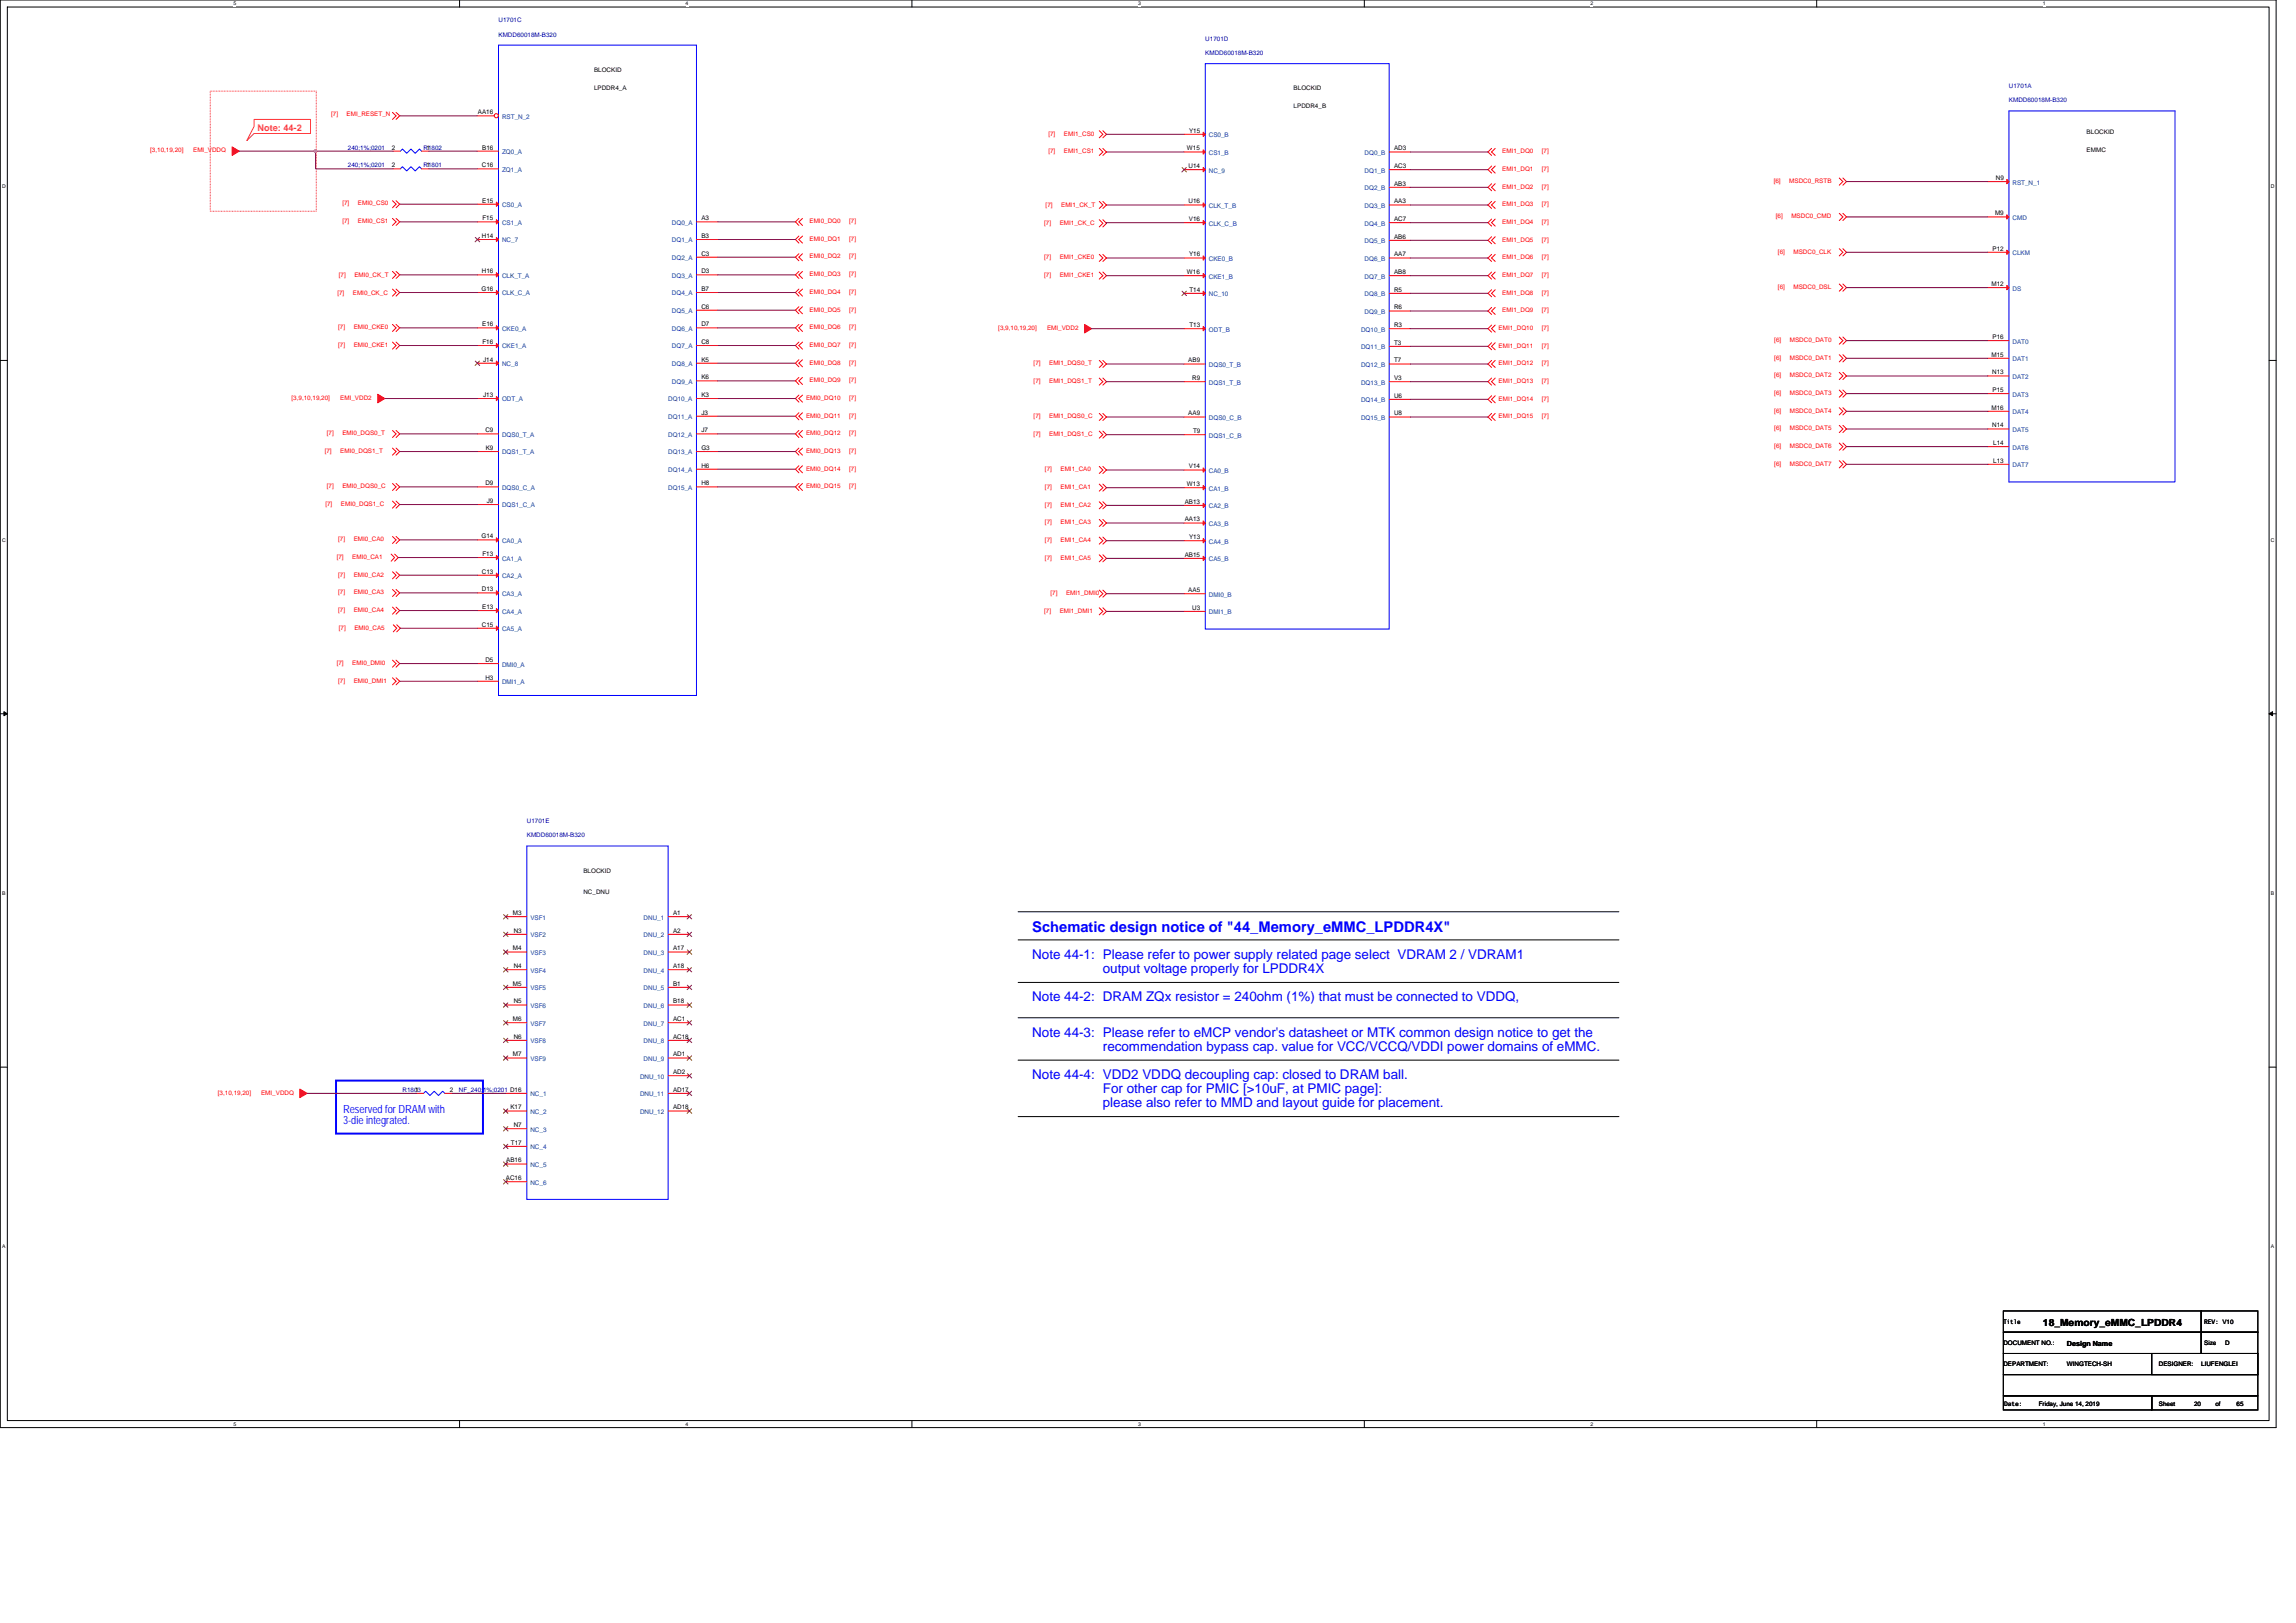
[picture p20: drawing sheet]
<svg xmlns="http://www.w3.org/2000/svg" width="297mm" height="210mm" viewBox="0 0 297 210" stroke-linecap="round" stroke-linejoin="round" font-family="sans-serif">
<defs><g id="words">
<text font-size="1.9" fill="#00f" x="133.5" y="120.6">Schematic design notice of &quot;44_Memory_eMMC_LPDDR4X&quot;</text>
<g font-size="1.7" fill="#00f">
<text x="133.5" y="124.1">Note 44-1: Please refer to power supply related page select VDRAM 2 / VDRAM1</text>
<text x="142.7" y="125.9">output voltage properly for LPDDR4X</text>
<text x="133.5" y="129.6">Note 44-2: DRAM ZQx resistor = 240ohm (1%) that must be connected to VDDQ,</text>
<text x="133.5" y="134.1">Note 44-3: Please refer to eMCP vendor's datasheet or MTK common design notice to get the</text>
<text x="142.7" y="135.9">recommendation bypass cap. value for VCC/VCCQ/VDDI power domains of eMMC.</text>
<text x="133.5" y="139.6">Note 44-4: VDD2 VDDQ decoupling cap: closed to DRAM ball.</text>
<text x="142.7" y="141.4">For other cap for PMIC [&gt;10uF, at PMIC page]:</text>
<text x="142.7" y="143.2">please also refer to MMD and layout guide for placement.</text>
</g>
<g font-size="1.5" fill="#00f">
<text x="44.4" y="143.9">Reserved for DRAM with</text>
<text x="44.4" y="145.4">3-die integrated.</text>
</g>
<text font-size="1.3" x="264.3" y="171.5">18_Memory_eMMC_LPDDR4</text>
<text font-size="1.2" fill="#ff0080" x="33.3" y="16.9">Note: 44-2</text>
<text font-size=".9" x="267.4" y="174.1">Design Name</text>
<g font-size=".8" fill="#000080">
<text x="64.5" y="2.9">U1701C</text>
<text x="64.5" y="4.7">KMDD60018M-B320</text>
<text x="155.9" y="5.3">U1701D</text>
<text x="155.9" y="7.1">KMDD60018M-B320</text>
<text x="259.9" y="11.4">U1701A</text>
<text x="259.9" y="13.3">KMDD60018M-B320</text>
<text x="45" y="19.4">240;1%;0201</text>
<text x="45" y="21.7">240;1%;0201</text>
<text x="54.8" y="19.4">R1802</text>
<text x="54.8" y="21.7">R1801</text>
<text x="68.2" y="106.5">U1701E</text>
<text x="68.2" y="108.3">KMDD60018M-B320</text>
<text x="52.1" y="141.3">R1803</text>
<text x="59.4" y="141.3">NF_240;1%;0201 D16</text>
</g>
<g font-size=".8">
<text x="76.9" y="11.6">LPDDR4_A</text>
<text x="76.9" y="9.3">BLOCKID</text>
<text x="167.4" y="11.7">BLOCKID</text>
<text x="61.8" y="14.8">AA16</text>
<text x="153.8" y="17.2">Y15</text>
<text x="167.4" y="14">LPDDR4_B</text>
<text x="270" y="17.4">BLOCKID</text>
<text x="50.7" y="19.3">2</text>
<text x="50.7" y="21.6">2</text>
<text x="55.2" y="19.3">1</text>
<text x="55.2" y="21.6">1</text>
<text x="62.3" y="21.6">C16</text>
<text x="62.4" y="19.3">B16</text>
<text x="153.6" y="19.5">W15</text>
<text x="153.8" y="21.7">U14</text>
<text x="180.4" y="19.5">AD3</text>
<text x="180.4" y="21.7">AC3</text>
<text x="258.2" y="23.3">N9</text>
<text x="270" y="19.6">EMMC</text>
<text x="62.4" y="26.2">E15</text>
<text x="62.4" y="28.5">F15</text>
<text x="90.7" y="28.5">A3</text>
<text x="153.8" y="26.3">U16</text>
<text x="153.8" y="28.6">V16</text>
<text x="180.4" y="24">AB3</text>
<text x="180.4" y="26.3">AA3</text>
<text x="180.4" y="28.6">AC7</text>
<text x="258.1" y="27.9">M9</text>
<text x="62.3" y="30.8">H14</text>
<text x="62.3" y="35.3">H16</text>
<text x="90.7" y="30.8">B3</text>
<text x="90.7" y="33.1">C3</text>
<text x="90.7" y="35.3">D3</text>
<text x="153.6" y="35.5">W16</text>
<text x="153.8" y="33.2">Y16</text>
<text x="180.4" y="30.9">AB6</text>
<text x="180.4" y="33.2">AA7</text>
<text x="180.4" y="35.5">AB8</text>
<text x="257.8" y="32.4">P12</text>
<text x="62.3" y="37.6">G16</text>
<text x="90.7" y="37.6">B7</text>
<text x="90.7" y="39.9">C6</text>
<text x="153.9" y="37.7">T14</text>
<text x="180.4" y="37.7">R5</text>
<text x="180.4" y="40">R6</text>
<text x="257.6" y="37">M12</text>
<text x="62.4" y="42.2">E16</text>
<text x="62.4" y="44.5">F16</text>
<text x="62.5" y="46.8">J14</text>
<text x="90.7" y="42.2">D7</text>
<text x="90.7" y="44.5">C8</text>
<text x="90.7" y="46.8">K5</text>
<text x="153.7" y="46.9">AB9</text>
<text x="153.9" y="42.3">T13</text>
<text x="180.4" y="42.3">R3</text>
<text x="180.4" y="44.6">T3</text>
<text x="180.4" y="46.9">T7</text>
<text x="257.6" y="46.1">M15</text>
<text x="257.8" y="43.9">P16</text>
<text x="62.5" y="51.4">J13</text>
<text x="90.7" y="51.4">K3</text>
<text x="90.7" y="53.6">J3</text>
<text x="90.7" y="49.1">K6</text>
<text x="153.7" y="53.7">AA9</text>
<text x="154.2" y="49.2">R9</text>
<text x="180.4" y="49.2">V3</text>
<text x="180.4" y="51.5">U6</text>
<text x="180.4" y="53.7">U8</text>
<text x="257.6" y="53">M16</text>
<text x="257.7" y="48.4">N13</text>
<text x="257.8" y="50.7">P15</text>
<text x="62.8" y="55.9">C9</text>
<text x="62.8" y="58.2">K9</text>
<text x="90.7" y="55.9">J7</text>
<text x="90.7" y="58.2">G3</text>
<text x="154.3" y="56">T9</text>
<text x="257.7" y="55.3">N14</text>
<text x="257.9" y="57.6">L14</text>
<text x="257.9" y="59.9">L13</text>
<text x="62.8" y="62.8">D9</text>
<text x="63" y="65.1">J9</text>
<text x="90.7" y="60.5">H6</text>
<text x="90.7" y="62.8">H8</text>
<text x="153.3" y="65.2">AB13</text>
<text x="153.6" y="62.9">W13</text>
<text x="153.8" y="60.6">V14</text>
<text x="62.3" y="69.6">G14</text>
<text x="62.4" y="71.9">F13</text>
<text x="153.3" y="67.5">AA13</text>
<text x="153.8" y="69.7">Y13</text>
<text x="62.3" y="74.2">C13</text>
<text x="62.3" y="76.5">D13</text>
<text x="153.3" y="72">AB15</text>
<text x="153.7" y="76.6">AA5</text>
<text x="62.3" y="81.1">C15</text>
<text x="62.4" y="78.8">E13</text>
<text x="154.2" y="78.9">U3</text>
<text x="62.8" y="85.6">D5</text>
<text x="62.8" y="87.9">H3</text>
<text x="75.5" y="112.9">BLOCKID</text>
<text x="66.4" y="118.4">M3</text>
<text x="75.5" y="115.7">NC_DNU</text>
<text x="87.1" y="118.4">A1</text>
<text x="66.4" y="123">M4</text>
<text x="66.5" y="120.7">N3</text>
<text x="66.5" y="125.2">N4</text>
<text x="87.1" y="120.7">A2</text>
<text x="87.1" y="123">A17</text>
<text x="87.1" y="125.2">A18</text>
<text x="66.4" y="127.5">M5</text>
<text x="66.5" y="129.8">N5</text>
<text x="87.1" y="127.5">B1</text>
<text x="87.1" y="129.8">B18</text>
<text x="66.4" y="132.1">M6</text>
<text x="66.4" y="136.7">M7</text>
<text x="66.5" y="134.4">N6</text>
<text x="87.1" y="132.1">AC1</text>
<text x="87.1" y="134.4">AC18</text>
<text x="87.1" y="136.7">AD1</text>
<text x="53.7" y="141.2">1</text>
<text x="58.2" y="141.2">2</text>
<text x="66" y="143.5">K17</text>
<text x="87.1" y="139">AD2</text>
<text x="87.1" y="141.2">AD17</text>
<text x="87.1" y="143.5">AD18</text>
<text x="66.1" y="148.1">T17</text>
<text x="66.5" y="145.8">N7</text>
<text x="65.4" y="152.7">AC16</text>
<text x="65.5" y="150.4">AB16</text>
<text x="259.2" y="171.3">Title</text>
<text x="259.2" y="174">DOCUMENT NO.:</text>
<text x="285.2" y="174">Size</text>
<text x="285.2" y="171.3">REV: V10</text>
<text x="287.9" y="174">D</text>
<text x="259.2" y="176.7">DEPARTMENT:</text>
<text x="267.4" y="176.7">WINGTECH-SH</text>
<text x="279.3" y="176.7">DESIGNER:</text>
<text x="284.8" y="176.7">LIUFENGLEI</text>
<text x="259.3" y="181.9">Date:</text>
<text x="263.8" y="181.9">Friday, June 14, 2019</text>
<text x="279.3" y="181.9">Sheet</text>
<text x="283.9" y="181.9">20</text>
<text x="286.6" y="181.9">of</text>
<text x="289.3" y="181.9">65</text>
</g>
<g font-size=".8" fill="#f00">
<text x="42.8" y="15.1">[7]</text>
<text x="44.8" y="15.1">EMI_RESET_N</text>
<text x="135.6" y="17.5">[7]</text>
<text x="137.6" y="17.5">EMI1_CS0</text>
<text x="19.4" y="19.7">[3,10,19,20]</text>
<text x="25" y="19.7">EMI_VDDQ</text>
<text x="135.6" y="19.8">[7]</text>
<text x="137.6" y="19.8">EMI1_CS1</text>
<text x="194.3" y="19.8">EMI1_DQ0</text>
<text x="194.3" y="22.1">EMI1_DQ1</text>
<text x="199.5" y="19.8">[7]</text>
<text x="199.5" y="22.1">[7]</text>
<text x="229.5" y="23.7">[6]</text>
<text x="231.5" y="23.7">MSDC0_RSTB</text>
<text x="44.3" y="26.6">[7]</text>
<text x="44.3" y="28.9">[7]</text>
<text x="46.3" y="26.6">EMI0_CS0</text>
<text x="46.3" y="28.9">EMI0_CS1</text>
<text x="104.7" y="28.9">EMI0_DQ0</text>
<text x="109.9" y="28.9">[7]</text>
<text x="135.1" y="29.1">[7]</text>
<text x="135.3" y="26.8">[7]</text>
<text x="137.1" y="29.1">EMI1_CK_C</text>
<text x="137.3" y="26.8">EMI1_CK_T</text>
<text x="194.3" y="24.4">EMI1_DQ2</text>
<text x="194.3" y="26.7">EMI1_DQ3</text>
<text x="194.3" y="29">EMI1_DQ4</text>
<text x="199.5" y="24.4">[7]</text>
<text x="199.5" y="26.7">[7]</text>
<text x="199.5" y="29">[7]</text>
<text x="229.7" y="28.2">[6]</text>
<text x="231.8" y="28.2">MSDC0_CMD</text>
<text x="43.8" y="35.8">[7]</text>
<text x="45.8" y="35.8">EMI0_CK_T</text>
<text x="104.7" y="31.2">EMI0_DQ1</text>
<text x="104.7" y="33.4">EMI0_DQ2</text>
<text x="104.7" y="35.7">EMI0_DQ3</text>
<text x="109.9" y="31.2">[7]</text>
<text x="109.9" y="33.4">[7]</text>
<text x="109.9" y="35.7">[7]</text>
<text x="135.1" y="33.5">[7]</text>
<text x="135.1" y="35.8">[7]</text>
<text x="137.1" y="33.5">EMI1_CKE0</text>
<text x="137.1" y="35.8">EMI1_CKE1</text>
<text x="194.3" y="31.3">EMI1_DQ5</text>
<text x="194.3" y="33.5">EMI1_DQ6</text>
<text x="194.3" y="35.8">EMI1_DQ7</text>
<text x="199.5" y="31.3">[7]</text>
<text x="199.5" y="33.5">[7]</text>
<text x="199.5" y="35.8">[7]</text>
<text x="230" y="32.8">[6]</text>
<text x="232" y="32.8">MSDC0_CLK</text>
<text x="43.6" y="38.1">[7]</text>
<text x="45.7" y="38.1">EMI0_CK_C</text>
<text x="104.7" y="38">EMI0_DQ4</text>
<text x="104.7" y="40.3">EMI0_DQ5</text>
<text x="109.9" y="38">[7]</text>
<text x="109.9" y="40.3">[7]</text>
<text x="194.3" y="38.1">EMI1_DQ8</text>
<text x="194.3" y="40.4">EMI1_DQ9</text>
<text x="199.5" y="38.1">[7]</text>
<text x="199.5" y="40.4">[7]</text>
<text x="230" y="37.4">[6]</text>
<text x="232" y="37.4">MSDC0_DSL</text>
<text x="43.7" y="42.6">[7]</text>
<text x="43.7" y="44.9">[7]</text>
<text x="45.8" y="42.6">EMI0_CKE0</text>
<text x="45.8" y="44.9">EMI0_CKE1</text>
<text x="104.7" y="42.6">EMI0_DQ6</text>
<text x="104.7" y="44.9">EMI0_DQ7</text>
<text x="104.7" y="47.2">EMI0_DQ8</text>
<text x="109.9" y="42.6">[7]</text>
<text x="109.9" y="44.9">[7]</text>
<text x="109.9" y="47.2">[7]</text>
<text x="129.2" y="42.7">[3,9,10,19,20]</text>
<text x="133.7" y="47.3">[7]</text>
<text x="135.5" y="42.7">EMI_VDD2</text>
<text x="135.7" y="47.3">EMI1_DQS0_T</text>
<text x="193.9" y="42.7">EMI1_DQ10</text>
<text x="193.9" y="45">EMI1_DQ11</text>
<text x="193.9" y="47.3">EMI1_DQ12</text>
<text x="199.5" y="42.7">[7]</text>
<text x="199.5" y="45">[7]</text>
<text x="199.5" y="47.3">[7]</text>
<text x="229.5" y="44.2">[6]</text>
<text x="229.5" y="46.5">[6]</text>
<text x="231.6" y="44.2">MSDC0_DAT0</text>
<text x="231.6" y="46.5">MSDC0_DAT1</text>
<text x="37.7" y="51.7">[3,9,10,19,20]</text>
<text x="44" y="51.7">EMI_VDD2</text>
<text x="104.3" y="51.7">EMI0_DQ10</text>
<text x="104.7" y="49.4">EMI0_DQ9</text>
<text x="109.9" y="51.7">[7]</text>
<text x="109.9" y="49.4">[7]</text>
<text x="133.7" y="49.6">[7]</text>
<text x="135.7" y="49.6">EMI1_DQS1_T</text>
<text x="193.9" y="49.6">EMI1_DQ13</text>
<text x="193.9" y="51.8">EMI1_DQ14</text>
<text x="199.5" y="49.6">[7]</text>
<text x="199.5" y="51.8">[7]</text>
<text x="229.5" y="48.8">[6]</text>
<text x="229.5" y="51.1">[6]</text>
<text x="229.5" y="53.4">[6]</text>
<text x="231.6" y="48.8">MSDC0_DAT2</text>
<text x="231.6" y="51.1">MSDC0_DAT3</text>
<text x="231.6" y="53.4">MSDC0_DAT4</text>
<text x="42" y="58.6">[7]</text>
<text x="42.3" y="56.3">[7]</text>
<text x="44" y="58.6">EMI0_DQS1_T</text>
<text x="44.3" y="56.3">EMI0_DQS0_T</text>
<text x="104.3" y="54">EMI0_DQ11</text>
<text x="104.3" y="56.3">EMI0_DQ12</text>
<text x="104.3" y="58.6">EMI0_DQ13</text>
<text x="109.9" y="54">[7]</text>
<text x="109.9" y="56.3">[7]</text>
<text x="109.9" y="58.6">[7]</text>
<text x="133.7" y="54">[7]</text>
<text x="133.7" y="56.4">[7]</text>
<text x="135.7" y="54">EMI1_DQS0_C</text>
<text x="135.7" y="56.4">EMI1_DQS1_C</text>
<text x="193.9" y="54.1">EMI1_DQ15</text>
<text x="199.5" y="54.1">[7]</text>
<text x="229.5" y="55.7">[6]</text>
<text x="229.5" y="58">[6]</text>
<text x="231.6" y="55.7">MSDC0_DAT5</text>
<text x="231.6" y="58">MSDC0_DAT6</text>
<text x="42.1" y="65.4">[7]</text>
<text x="42.3" y="63.2">[7]</text>
<text x="44.1" y="65.4">EMI0_DQS1_C</text>
<text x="44.3" y="63.2">EMI0_DQS0_C</text>
<text x="104.3" y="60.9">EMI0_DQ14</text>
<text x="104.3" y="63.2">EMI0_DQ15</text>
<text x="109.9" y="60.9">[7]</text>
<text x="109.9" y="63.2">[7]</text>
<text x="135.2" y="61">[7]</text>
<text x="135.2" y="63.3">[7]</text>
<text x="135.2" y="65.6">[7]</text>
<text x="137.2" y="61">EMI1_CA0</text>
<text x="137.2" y="63.3">EMI1_CA1</text>
<text x="137.2" y="65.6">EMI1_CA2</text>
<text x="229.5" y="60.2">[6]</text>
<text x="231.6" y="60.2">MSDC0_DAT7</text>
<text x="43.7" y="70">[7]</text>
<text x="45.8" y="70">EMI0_CA0</text>
<text x="135.2" y="67.8">[7]</text>
<text x="135.2" y="70.1">[7]</text>
<text x="137.2" y="67.8">EMI1_CA3</text>
<text x="137.2" y="70.1">EMI1_CA4</text>
<text x="43.6" y="72.3">[7]</text>
<text x="43.7" y="74.6">[7]</text>
<text x="43.7" y="76.9">[7]</text>
<text x="45.6" y="72.3">EMI0_CA1</text>
<text x="45.8" y="74.6">EMI0_CA2</text>
<text x="45.8" y="76.9">EMI0_CA3</text>
<text x="135.2" y="72.4">[7]</text>
<text x="135.9" y="77">[7]</text>
<text x="137.2" y="72.4">EMI1_CA5</text>
<text x="137.9" y="77">EMI1_DMI0</text>
<text x="43.7" y="79.2">[7]</text>
<text x="43.8" y="81.4">[7]</text>
<text x="45.8" y="79.2">EMI0_CA4</text>
<text x="45.8" y="81.4">EMI0_CA5</text>
<text x="135.1" y="79.3">[7]</text>
<text x="137.1" y="79.3">EMI1_DMI1</text>
<text x="43.6" y="86">[7]</text>
<text x="43.7" y="88.3">[7]</text>
<text x="45.6" y="86">EMI0_DMI0</text>
<text x="45.8" y="88.3">EMI0_DMI1</text>
<text x="28.2" y="141.6">[3,10,19,20]</text>
<text x="33.8" y="141.6">EMI_VDDQ</text>
</g>
<g font-size=".8" fill="#004080">
<text x="65" y="15.4">RST_N_2</text>
<text x="156.4" y="17.8">CS0_B</text>
<text x="65" y="19.9">ZQ0_A</text>
<text x="65" y="22.2">ZQ1_A</text>
<text x="156.4" y="20">CS1_B</text>
<text x="156.4" y="22.3">NC_9</text>
<text x="176.5" y="20">DQ0_B</text>
<text x="176.5" y="22.3">DQ1_B</text>
<text x="260.4" y="23.9">RST_N_1</text>
<text x="65" y="26.8">CS0_A</text>
<text x="65" y="29.1">CS1_A</text>
<text x="86.9" y="29.1">DQ0_A</text>
<text x="156.4" y="26.9">CLK_T_B</text>
<text x="156.4" y="29.2">CLK_C_B</text>
<text x="176.5" y="24.6">DQ2_B</text>
<text x="176.5" y="26.9">DQ3_B</text>
<text x="176.5" y="29.2">DQ4_B</text>
<text x="260.4" y="28.4">CMD</text>
<text x="65" y="31.4">NC_7</text>
<text x="65" y="35.9">CLK_T_A</text>
<text x="86.9" y="31.4">DQ1_A</text>
<text x="86.9" y="33.7">DQ2_A</text>
<text x="86.9" y="35.9">DQ3_A</text>
<text x="156.4" y="33.8">CKE0_B</text>
<text x="176.5" y="31.5">DQ5_B</text>
<text x="176.5" y="33.8">DQ6_B</text>
<text x="260.4" y="33">CLKM</text>
<text x="65" y="38.2">CLK_C_A</text>
<text x="86.9" y="38.2">DQ4_A</text>
<text x="86.9" y="40.5">DQ5_A</text>
<text x="156.4" y="36">CKE1_B</text>
<text x="156.4" y="38.3">NC_10</text>
<text x="176.5" y="36">DQ7_B</text>
<text x="176.5" y="38.3">DQ8_B</text>
<text x="176.5" y="40.6">DQ9_B</text>
<text x="260.4" y="37.6">DS</text>
<text x="65" y="42.8">CKE0_A</text>
<text x="65" y="45.1">CKE1_A</text>
<text x="65" y="47.4">NC_8</text>
<text x="86.9" y="42.8">DQ6_A</text>
<text x="86.9" y="45.1">DQ7_A</text>
<text x="86.9" y="47.4">DQ8_A</text>
<text x="156.4" y="42.9">ODT_B</text>
<text x="156.4" y="47.5">DQS0_T_B</text>
<text x="176.1" y="42.9">DQ10_B</text>
<text x="176.1" y="45.2">DQ11_B</text>
<text x="176.1" y="47.5">DQ12_B</text>
<text x="260.4" y="44.4">DAT0</text>
<text x="260.4" y="46.7">DAT1</text>
<text x="65" y="51.9">ODT_A</text>
<text x="86.5" y="51.9">DQ10_A</text>
<text x="86.9" y="49.7">DQ9_A</text>
<text x="156.4" y="49.8">DQS1_T_B</text>
<text x="176.1" y="49.8">DQ13_B</text>
<text x="176.1" y="52">DQ14_B</text>
<text x="260.4" y="49">DAT2</text>
<text x="260.4" y="51.3">DAT3</text>
<text x="260.4" y="53.6">DAT4</text>
<text x="65" y="56.5">DQS0_T_A</text>
<text x="65" y="58.8">DQS1_T_A</text>
<text x="86.5" y="54.2">DQ11_A</text>
<text x="86.5" y="56.5">DQ12_A</text>
<text x="86.5" y="58.8">DQ13_A</text>
<text x="156.4" y="54.3">DQS0_C_B</text>
<text x="156.4" y="56.6">DQS1_C_B</text>
<text x="176.1" y="54.3">DQ15_B</text>
<text x="260.4" y="55.9">DAT5</text>
<text x="260.4" y="58.2">DAT6</text>
<text x="65" y="63.4">DQS0_C_A</text>
<text x="65" y="65.7">DQS1_C_A</text>
<text x="86.5" y="61.1">DQ14_A</text>
<text x="86.5" y="63.4">DQ15_A</text>
<text x="156.4" y="61.2">CA0_B</text>
<text x="156.4" y="63.5">CA1_B</text>
<text x="156.4" y="65.8">CA2_B</text>
<text x="260.4" y="60.5">DAT7</text>
<text x="65" y="70.2">CA0_A</text>
<text x="156.4" y="68.1">CA3_B</text>
<text x="156.4" y="70.3">CA4_B</text>
<text x="65" y="72.5">CA1_A</text>
<text x="65" y="74.8">CA2_A</text>
<text x="65" y="77.1">CA3_A</text>
<text x="156.4" y="72.6">CA5_B</text>
<text x="156.4" y="77.2">DMI0_B</text>
<text x="65" y="79.4">CA4_A</text>
<text x="65" y="81.7">CA5_A</text>
<text x="156.4" y="79.5">DMI1_B</text>
<text x="65" y="86.2">DMI0_A</text>
<text x="65" y="88.5">DMI1_A</text>
<text x="68.6" y="119">VSF1</text>
<text x="83.3" y="119">DNU_1</text>
<text x="68.6" y="121.3">VSF2</text>
<text x="68.6" y="123.5">VSF3</text>
<text x="68.6" y="125.8">VSF4</text>
<text x="83.3" y="121.3">DNU_2</text>
<text x="83.3" y="123.5">DNU_3</text>
<text x="83.3" y="125.8">DNU_4</text>
<text x="68.6" y="128.1">VSF5</text>
<text x="68.6" y="130.4">VSF6</text>
<text x="83.3" y="128.1">DNU_5</text>
<text x="83.3" y="130.4">DNU_6</text>
<text x="68.6" y="132.7">VSF7</text>
<text x="68.6" y="135">VSF8</text>
<text x="68.6" y="137.3">VSF9</text>
<text x="83.3" y="132.7">DNU_7</text>
<text x="83.3" y="135">DNU_8</text>
<text x="83.3" y="137.3">DNU_9</text>
<text x="68.6" y="141.8">NC_1</text>
<text x="82.8" y="139.6">DNU_10</text>
<text x="82.8" y="141.8">DNU_11</text>
<text x="68.6" y="144.1">NC_2</text>
<text x="68.6" y="146.4">NC_3</text>
<text x="68.6" y="148.7">NC_4</text>
<text x="82.8" y="144.1">DNU_12</text>
<text x="68.6" y="151">NC_5</text>
<text x="68.6" y="153.3">NC_6</text>
</g>
<g font-size=".7">
<text x="30.2" y=".7">5</text>
<text x="88.7" y=".7">4</text>
<text x="147.2" y=".7">3</text>
<text x="205.8" y=".7">2</text>
<text x="264.3" y=".7">1</text>
<text x=".3" y="24.4">D</text>
<text x="293.8" y="24.4">D</text>
<text x=".3" y="70.1">C</text>
<text x="293.8" y="70.1">C</text>
<text x=".3" y="115.8">B</text>
<text x="293.8" y="115.8">B</text>
<text x=".3" y="161.5">A</text>
<text x="293.8" y="161.5">A</text>
<text x="30.2" y="184.5">5</text>
<text x="88.7" y="184.5">4</text>
<text x="147.2" y="184.5">3</text>
<text x="205.8" y="184.5">2</text>
<text x="264.3" y="184.5">1</text>
</g>
</g></defs>
<path d="M0 0h294.5v184.7h-294.5zM.9 .9h292.7v182.9h-292.7z" fill="none" stroke="#000" stroke-width=".13"/>
<g fill="#fff">
<path d="M30.2 .1h.4v.7h-.4z"/>
<path d="M30.2 183.9h.4v.7h-.4z"/>
</g>
<path d="M59.5 0v.9M59.5 183.8v.9" fill="none" stroke="#000" stroke-width=".13"/>
<g fill="#fff">
<path d="M88.7 .1h.4v.7h-.4z"/>
<path d="M88.7 183.9h.4v.7h-.4z"/>
</g>
<path d="M118 0v.9M118 183.8v.9" fill="none" stroke="#000" stroke-width=".13"/>
<g fill="#fff">
<path d="M147.2 .1h.4v.7h-.4z"/>
<path d="M147.2 183.9h.4v.7h-.4z"/>
</g>
<path d="M176.5 0v.9M176.5 183.8v.9" fill="none" stroke="#000" stroke-width=".13"/>
<g fill="#fff">
<path d="M205.8 .1h.3v.7h-.3z"/>
<path d="M205.8 183.9h.3v.7h-.3z"/>
</g>
<path d="M235 0v.9M235 183.8v.9" fill="none" stroke="#000" stroke-width=".13"/>
<g fill="#fff">
<path d="M264.3 .1h.3v.7h-.3z"/>
<path d="M264.3 183.9h.3v.7h-.3z"/>
<path d="M.3 23.8h.4v.7h-.4z"/>
<path d="M293.8 23.8h.5v.7h-.5z"/>
<path d="M.3 69.5h.4v.7h-.4z"/>
<path d="M293.8 69.5h.5v.7h-.5z"/>
</g>
<path d="M0 46.6h.9M293.6 46.6h.9" fill="none" stroke="#000" stroke-width=".13"/>
<g fill="#fff">
<path d="M.3 115.2h.4v.8h-.4z"/>
<path d="M293.8 115.2h.4v.8h-.4z"/>
</g>
<path d="M0 92.4h.9M293.6 92.4h.9" fill="none" stroke="#000" stroke-width=".13"/>
<path d="M.5 92.1l.4 .3-.4 .2zM293.6 92.4l.4-.3v.5z" fill="#000" stroke="#000" stroke-width=".13"/>
<g fill="#fff">
<path d="M.3 160.9h.4v.8h-.4z"/>
<path d="M293.8 160.9h.4v.8h-.4z"/>
</g>
<g fill="none" stroke="#000" stroke-width=".13">
<path d="M131.7 118h77.7M0 138.1h.9M131.7 121.6h77.7M131.7 127.1h77.7M131.7 131.7h77.7M131.7 137.2h77.7M293.6 138.1h.9M131.7 144.5h77.7M259.2 169.6h25.6v2.8h-25.6zM259.2 172.4h25.6v2.7h-25.6zM259.2 177.8h32.9v2.8h-32.9zM259.2 175.1h32.9v2.7h-32.9z"/>
<path d="M278.4 175.1h13.7v2.7h-13.7zM284.8 169.6h7.3v2.8h-7.3zM284.8 172.4h7.3v2.7h-7.3zM259.2 180.6h19.2v1.8h-19.2zM278.4 180.6h13.7v1.8h-13.7z"/>
</g>
<path d="M27.2 11.8h13.7v15.5h-13.7zM32.9 15.5h7.3v1.8h-7.3l-1 .9 1-1.8z" fill="none" stroke="#ff0080" stroke-width=".13"/>
<path d="M43.5 139.8h19v6.9h-19z" fill="none" stroke="#00f" stroke-width=".25"/>
<g fill="none" stroke="#f00" stroke-width=".13">
<path d="M50.8 14.5l.4 .5-.4 .5M50.9 19.6h.9M51.2 14.5l.5 .5-.5 .5M54.5 19.6h1M142.2 16.9l.5 .5-.5 .4M142.2 19.2l.5 .5-.5 .4M142.7 16.9l.4 .5-.4 .4M142.7 19.2l.4 .5-.4 .4M193 19.2l-.5 .5 .5 .4M193.4 19.2l-.4 .5 .4 .4M50.8 26l.4 .4-.4 .5M50.8 28.3l.4 .4-.4 .5"/>
<path d="M50.8 35.1l.4 .5-.4 .4M50.8 37.4l.4 .4-.4 .5M50.9 21.8h.9M51.2 26l.5 .4-.5 .5M51.2 28.3l.5 .4-.5 .5M51.2 35.1l.5 .5-.5 .4M51.2 37.4l.5 .4-.5 .5M54.5 21.8h1M103.4 28.3l-.5 .4 .5 .5M103.4 30.5l-.5 .5 .5 .5M103.4 32.8l-.5 .5 .5 .4M103.4 35.1l-.5 .5 .5 .4"/>
<path d="M103.4 37.4l-.5 .4 .5 .5M103.4 39.7l-.5 .4 .5 .5M103.8 28.3l-.4 .4 .4 .5M103.8 30.5l-.4 .5 .4 .5M103.8 32.8l-.4 .5 .4 .4M103.8 35.1l-.4 .5 .4 .4M103.8 37.4l-.4 .4 .4 .5M103.8 39.7l-.4 .4 .4 .5M142.2 32.9l.5 .5-.5 .4M142.2 35.2l.5 .5-.5 .4M142.2 26.1l.5 .4-.5 .5M142.2 28.4l.5 .5-.5 .5"/>
<path d="M142.7 32.9l.4 .5-.4 .4M142.7 35.2l.4 .5-.4 .4M142.7 26.1l.4 .4-.4 .5M142.7 28.4l.4 .5-.4 .5M193 21.5l-.5 .4 .5 .5M193 23.8l-.5 .4 .5 .5M193 26.1l-.5 .4 .5 .5M193 28.3l-.5 .5 .5 .5M193 30.6l-.5 .5 .5 .4M193 32.9l-.5 .5 .5 .4M193 35.2l-.5 .5 .5 .4M193 37.5l-.5 .5 .5 .4"/>
<path d="M193 39.8l-.5 .4 .5 .5M193.4 21.5l-.4 .4 .4 .5M193.4 23.8l-.4 .4 .4 .5M193.4 26.1l-.4 .4 .4 .5M193.4 28.3l-.4 .5 .4 .5M193.4 30.6l-.4 .5 .4 .4M193.4 32.9l-.4 .5 .4 .4M193.4 35.2l-.4 .5 .4 .4M193.4 37.5l-.4 .5 .4 .4M193.4 39.8l-.4 .4 .4 .5M238 27.6l.4 .5-.4 .4M238 23l.4 .5-.4 .5"/>
<path d="M238 36.7l.4 .5-.4 .5M238 32.2l.4 .4-.4 .5M238.4 27.6l.5 .5-.5 .4M238.4 23l.5 .5-.5 .5M238.4 36.7l.5 .5-.5 .5M238.4 32.2l.5 .4-.5 .5M257.2 23.5h2.7M257.2 28.1h2.7M257.2 32.6h2.7M257.2 37.2h2.7M50.8 42l.4 .4-.4 .5M50.8 44.3l.4 .4-.4 .5"/>
<path d="M50.8 55.7l.4 .4-.4 .5M50.8 58l.4 .4-.4 .5M51.2 42l.5 .4-.5 .5M51.2 44.3l.5 .4-.5 .5M51.2 55.7l.5 .4-.5 .5M51.2 58l.5 .4-.5 .5M103.4 42l-.5 .4 .5 .5M103.4 44.3l-.5 .4 .5 .5M103.4 46.5l-.5 .5 .5 .5M103.4 48.8l-.5 .5 .5 .4M103.4 51.1l-.5 .5 .5 .4M103.4 53.4l-.5 .4 .5 .5"/>
<path d="M103.4 55.7l-.5 .4 .5 .5M103.4 58l-.5 .4 .5 .5M103.8 42l-.4 .4 .4 .5M103.8 44.3l-.4 .4 .4 .5M103.8 46.5l-.4 .5 .4 .5M103.8 48.8l-.4 .5 .4 .4M103.8 51.1l-.4 .5 .4 .4M103.8 53.4l-.4 .4 .4 .5M103.8 55.7l-.4 .4 .4 .5M103.8 58l-.4 .4 .4 .5M142.2 46.6l.5 .5-.5 .4M142.2 53.5l.5 .5-.5 .4"/>
<path d="M142.2 48.9l.5 .5-.5 .4M142.2 55.8l.5 .4-.5 .5M142.7 46.6l.4 .5-.4 .4M142.7 53.5l.4 .5-.4 .4M142.7 48.9l.4 .5-.4 .4M142.7 55.8l.4 .4-.4 .5M193 42.1l-.5 .4 .5 .5M193 44.3l-.5 .5 .5 .5M193 46.6l-.5 .5 .5 .4M193 48.9l-.5 .5 .5 .4M193 51.2l-.5 .5 .5 .4M193 53.5l-.5 .5 .5 .4"/>
<path d="M193.4 42.1l-.4 .4 .4 .5M193.4 44.3l-.4 .5 .4 .5M193.4 46.6l-.4 .5 .4 .4M193.4 48.9l-.4 .5 .4 .4M193.4 51.2l-.4 .5 .4 .4M193.4 53.5l-.4 .5 .4 .4M238 43.6l.4 .5-.4 .4M238 45.9l.4 .5-.4 .4M238 48.2l.4 .4-.4 .5M238 50.5l.4 .4-.4 .5M238 52.7l.4 .5-.4 .5M238 55l.4 .5-.4 .5"/>
<path d="M238 57.3l.4 .5-.4 .5M238 59.6l.4 .5-.4 .4M238.4 43.6l.5 .5-.5 .4M238.4 45.9l.5 .5-.5 .4M238.4 48.2l.5 .4-.5 .5M238.4 50.5l.5 .4-.5 .5M238.4 52.7l.5 .5-.5 .5M238.4 55l.5 .5-.5 .5M238.4 57.3l.5 .5-.5 .5M238.4 59.6l.5 .5-.5 .4M257.2 44.1h2.7M257.2 46.4h2.7"/>
<path d="M257.2 48.6h2.7M257.2 50.9h2.7M257.2 53.2h2.7M257.2 55.5h2.7M257.2 57.8h2.7M50.6 71.7l.5 .4-.5 .5M50.8 69.4l.4 .4-.4 .5M50.8 74l.4 .4-.4 .5M50.8 76.3l.4 .4-.4 .5M50.8 78.5l.4 .5-.4 .5M50.8 62.5l.4 .5-.4 .5M50.8 64.8l.4 .5-.4 .4"/>
<path d="M51.1 71.7l.4 .4-.4 .5M51.2 69.4l.5 .4-.5 .5M51.2 74l.5 .4-.5 .5M51.2 76.3l.5 .4-.5 .5M51.2 78.5l.5 .5-.5 .5M51.2 62.5l.5 .5-.5 .5M51.2 64.8l.5 .5-.5 .4M103.4 60.3l-.5 .4 .5 .5M103.4 62.5l-.5 .5 .5 .5M103.8 60.3l-.4 .4 .4 .5M103.8 62.5l-.4 .5 .4 .5M142.2 60.3l.5 .5-.5 .5"/>
<path d="M142.2 62.6l.5 .5-.5 .4M142.2 64.9l.5 .5-.5 .4M142.2 67.2l.5 .5-.5 .4M142.2 69.5l.5 .5-.5 .4M142.2 71.8l.5 .4-.5 .5M142.2 76.3l.5 .5-.5 .5M142.2 78.6l.5 .5-.5 .4M142.7 60.3l.4 .5-.4 .5M142.7 62.6l.4 .5-.4 .4M142.7 64.9l.4 .5-.4 .4M142.7 67.2l.4 .5-.4 .4M142.7 69.5l.4 .5-.4 .4"/>
<path d="M142.7 71.8l.4 .4-.4 .5M142.7 76.3l.4 .5-.4 .5M142.7 78.6l.4 .5-.4 .4M257.2 60.1h2.7M50.8 85.4l.4 .5-.4 .4M50.8 87.7l.4 .4-.4 .5M50.9 80.8l.4 .5-.4 .4M51.2 85.4l.5 .5-.5 .4M51.2 87.7l.5 .4-.5 .5M51.3 80.8l.5 .5-.5 .4M53.9 141.5h.9M57.5 141.5h1"/>
</g>
<g fill="#f00" stroke="#f00" stroke-width=".13">
<path d="M48.9 51l.9 .6-.9 .5z"/>
<path d="M140.3 42l.9 .5-.9 .6z"/>
<path d="M30 19l.9 .6-.9 .5z"/>
<path d="M38.8 140.9l.9 .6-.9 .5z"/>
<path d="M259.6 23.2l.3 .3-.3 .3z"/>
<path d="M259.6 27.8l.3 .3-.3 .2z"/>
<path d="M259.6 32.4l.3 .2-.3 .3z"/>
<path d="M259.6 36.9l.3 .3-.3 .3z"/>
</g>
<path d="M51.8 19.6l.3-.3 .5 .5 .6-.5 .5 .5 .6-.5 .2 .3M64.5 5.8h25.6v84.2h-25.6zM259.9 14.4h21.5v48h-21.5zM51.8 21.8l.3-.2 .5 .5 .6-.5 .5 .5 .6-.5 .2 .2M54.8 141.5l.3-.3 .5 .5 .6-.5 .5 .5 .6-.5 .2 .3" fill="none" stroke="#00f" stroke-width=".13"/>
<circle cx="64.2" cy="15" r=".27" fill="#fff" stroke="#f00" stroke-width=".13"/>
<g fill="none" stroke="#f00" stroke-width=".13">
<path d="M61.8 19.6h2.7M61.8 15h2.1M153.2 17.4h2.7M153.2 19.7h2.7M179.7 19.7h2.8M61.8 21.8h2.7M61.8 26.4h2.7M61.8 28.7h2.7M61.8 31h2.7M61.8 35.6h2.7M61.8 37.8h2.7M90.1 28.7h2.8"/>
<path d="M90.1 31h2.8M90.1 33.3h2.8M90.1 35.6h2.8M90.1 37.8h2.8M153.2 21.9h2.7M153.2 26.5h2.7M153.2 28.8h2.7M153.2 33.4h2.7M153.2 35.7h2.7M153.2 38h2.7M179.7 21.9h2.8M179.7 24.2h2.8"/>
<path d="M179.7 26.5h2.8M179.7 28.8h2.8M179.7 31.1h2.8M179.7 33.4h2.8M179.7 35.7h2.8M179.7 38h2.8M61.8 42.4h2.7M61.8 44.7h2.7M61.8 47h2.7M61.8 51.6h2.7M61.8 56.1h2.7M61.8 58.4h2.7"/>
<path d="M90.1 40.1h2.8M90.1 42.4h2.8M90.1 44.7h2.8M90.1 47h2.8M90.1 49.3h2.8M90.1 51.6h2.8M90.1 53.8h2.8M90.1 56.1h2.8M90.1 58.4h2.8M153.2 42.5h2.7M153.2 47.1h2.7M153.2 49.4h2.7"/>
<path d="M153.2 54h2.7M153.2 56.2h2.7M179.7 40.2h2.8M179.7 42.5h2.8M179.7 44.8h2.8M179.7 47.1h2.8M179.7 49.4h2.8M179.7 51.7h2.8M179.7 54h2.8M61.8 63h2.7M61.8 65.3h2.7M61.8 69.8h2.7"/>
<path d="M61.8 72.1h2.7M61.8 74.4h2.7M61.8 76.7h2.7M61.8 79h2.7M90.1 60.7h2.8M90.1 63h2.8M153.2 60.8h2.7M153.2 63.1h2.7M153.2 65.4h2.7M153.2 67.7h2.7M153.2 70h2.7M153.2 72.2h2.7"/>
<path d="M153.2 76.8h2.7M153.2 79.1h2.7M61.8 81.3h2.7M61.8 85.9h2.7M61.8 88.1h2.7M65.4 118.6h2.8M86.4 118.6h2.8M65.4 120.9h2.8M65.4 123.2h2.8M65.4 125.5h2.8M65.4 127.7h2.8M65.4 130h2.8"/>
<path d="M65.4 132.3h2.8M65.4 134.6h2.8M65.4 136.9h2.8M86.4 120.9h2.8M86.4 123.2h2.8M86.4 125.5h2.8M86.4 127.7h2.8M86.4 130h2.8M86.4 132.3h2.8M86.4 134.6h2.8M86.4 136.9h2.8M86.4 139.2h2.8"/>
<path d="M65.4 141.5h2.8M65.4 143.7h2.8M65.4 146h2.8M65.4 148.3h2.8M65.4 150.6h2.8M65.4 152.9h2.8M86.4 141.5h2.8M86.4 143.7h2.8"/>
</g>
<g fill="#f00" stroke="#f00" stroke-width=".13">
<path d="M64.2 26.1l.3 .3-.3 .3z"/>
<path d="M64.2 28.4l.3 .3-.3 .3z"/>
<path d="M64.2 30.7l.3 .3-.3 .3z"/>
<path d="M64.2 35.3l.3 .3-.3 .2z"/>
<path d="M64.2 37.6l.3 .2-.3 .3z"/>
<path d="M64.2 42.1l.3 .3-.3 .3z"/>
<path d="M64.2 44.4l.3 .3-.3 .3z"/>
<path d="M64.2 46.7l.3 .3-.3 .3z"/>
<path d="M64.2 51.3l.3 .3-.3 .2z"/>
<path d="M64.2 69.6l.3 .2-.3 .3z"/>
<path d="M64.2 71.9l.3 .2-.3 .3z"/>
<path d="M64.2 74.1l.3 .3-.3 .3z"/>
<path d="M64.2 76.4l.3 .3-.3 .3z"/>
<path d="M64.2 78.7l.3 .3-.3 .3z"/>
<path d="M64.2 81l.3 .3-.3 .3z"/>
<path d="M155.7 17.1l.2 .3-.2 .3z"/>
<path d="M155.7 19.4l.2 .3-.2 .2z"/>
<path d="M155.7 21.7l.2 .2-.2 .3z"/>
<path d="M155.7 26.2l.2 .3-.2 .3z"/>
<path d="M155.7 28.5l.2 .3-.2 .3z"/>
<path d="M155.7 33.1l.2 .3-.2 .3z"/>
<path d="M155.7 35.4l.2 .3-.2 .2z"/>
<path d="M155.7 37.7l.2 .3-.2 .2z"/>
<path d="M155.7 42.2l.2 .3-.2 .3z"/>
<path d="M155.7 60.5l.2 .3-.2 .3z"/>
<path d="M155.7 62.8l.2 .3-.2 .3z"/>
<path d="M155.7 65.1l.2 .3-.2 .3z"/>
<path d="M155.7 67.4l.2 .3-.2 .2z"/>
<path d="M155.7 69.7l.2 .3-.2 .2z"/>
<path d="M155.7 72l.2 .2-.2 .3z"/>
</g>
<g fill="none" stroke="#804000" stroke-width=".13">
<path d="M61.5 30.7l.6 .6M62 30.7l-.5 .6M152.9 21.7l.6 .5M152.9 37.7l.6 .5M153.5 21.7l-.6 .5M153.5 37.7l-.6 .5M61.5 46.7l.6 .6M62 46.7l-.5 .6M65.1 118.3l.6 .6M65.7 118.3l-.6 .6M88.9 118.3l.6 .6M89.5 118.3l-.6 .6"/>
<path d="M65.1 120.6l.6 .6M65.1 122.9l.6 .6M65.1 125.2l.6 .6M65.1 127.5l.6 .5M65.1 129.8l.6 .5M65.1 132l.6 .6M65.1 134.3l.6 .6M65.1 136.6l.6 .6M65.7 120.6l-.6 .6M65.7 122.9l-.6 .6M65.7 125.2l-.6 .6M65.7 127.5l-.6 .5"/>
<path d="M65.7 129.8l-.6 .5M65.7 132l-.6 .6M65.7 134.3l-.6 .6M65.7 136.6l-.6 .6M88.9 120.6l.6 .6M88.9 122.9l.6 .6M88.9 125.2l.6 .6M88.9 127.5l.6 .5M88.9 129.8l.6 .5M88.9 132l.6 .6M88.9 134.3l.6 .6M88.9 136.6l.6 .6"/>
<path d="M88.9 138.9l.6 .6M89.5 120.6l-.6 .6M89.5 122.9l-.6 .6M89.5 125.2l-.6 .6M89.5 127.5l-.6 .5M89.5 129.8l-.6 .5M89.5 132l-.6 .6M89.5 134.3l-.6 .6M89.5 136.6l-.6 .6M89.5 138.9l-.6 .6M65.1 143.5l.6 .5M65.1 145.8l.6 .5"/>
<path d="M65.1 148l.6 .6M65.1 150.3l.6 .6M65.1 152.6l.6 .6M65.7 143.5l-.6 .5M65.7 145.8l-.6 .5M65.7 148l-.6 .6M65.7 150.3l-.6 .6M65.7 152.6l-.6 .6M88.9 141.2l.6 .6M88.9 143.5l.6 .5M89.5 141.2l-.6 .6M89.5 143.5l-.6 .5"/>
</g>
<path d="M155.9 8.2h23.8v73.2h-23.8zM68.2 109.5h18.2v45.7h-18.2z" fill="none" stroke="#00f" stroke-width=".13"/>
<g fill="none" stroke="#800040" stroke-width=".13">
<path d="M30.9 19.6h9.9M40.8 19.6v2.2h10.1M40.8 19.6h10.1M51.7 15h10.1M55.5 19.6h6.3M143.1 17.4h10.1M143.1 19.7h10.1M182.5 19.7h10M51.7 26.4h10.1M51.7 28.7h10.1M51.7 35.6h10.1M51.7 37.8h10.1"/>
<path d="M55.5 21.8h6.3M92.9 28.7h10M92.9 31h10M92.9 33.3h10M92.9 35.6h10M92.9 37.8h10M143.1 33.4h10.1M143.1 35.7h10.1M143.1 26.5h10.1M153.2 28.8h-10.1v.1M182.5 21.9h10M182.5 24.2h10"/>
<path d="M182.5 26.5h10M182.5 28.8h10M182.5 31.1h10M182.5 33.4h10M182.5 35.7h10M182.5 38h10M238.9 28.1h18.3M238.9 23.5h18.3M238.9 37.2h18.3M238.9 32.6h18.3M49.8 51.6h12M51.7 42.4h10.1"/>
<path d="M51.7 44.7h10.1M51.7 56.1h10.1M51.7 58.4h10.1M92.9 40.1h10M92.9 42.4h10M92.9 44.7h10M92.9 47h10M92.9 49.3h10M92.9 51.6h10M92.9 53.8h10M92.9 56.1h10M92.9 58.4h10"/>
<path d="M141.2 42.5h12M143.1 47.1h10.1M143.1 54h10.1M143.1 49.4h10.1M143.1 56.2h10.1M182.5 40.2h10M182.5 42.5h10M182.5 44.8h10M182.5 47.1h10M182.5 49.4h10M182.5 51.7h10M182.5 54h10"/>
<path d="M238.9 44.1h18.3M238.9 46.4h18.3M238.9 48.6h18.3M238.9 50.9h18.3M238.9 53.2h18.3M238.9 55.5h18.3M238.9 57.8h18.3M51.5 72.1h10.3M51.7 69.8h10.1M51.7 74.4h10.1M51.7 76.7h10.1M51.7 79h10.1"/>
<path d="M51.7 63h10.1M51.7 65.3h10.1M92.9 60.7h10M92.9 63h10M143.1 60.8h10.1M143.1 63.1h10.1M143.1 65.4h10.1M143.1 67.7h10.1M143.1 70h10.1M143.1 72.2h10.1M143.1 76.8h10.1M143.1 79.1h10.1"/>
<path d="M238.9 60.1h18.3M51.7 85.9h10.1M51.7 88.1h10.1M51.8 81.3h10M39.7 141.5h14.2M58.5 141.5h6.9"/>
</g>
<circle cx="40.8" cy="19.6" r=".17" fill="#f0f" stroke="#f0f" stroke-width=".13"/>
<use href="#words"/>
</svg>
